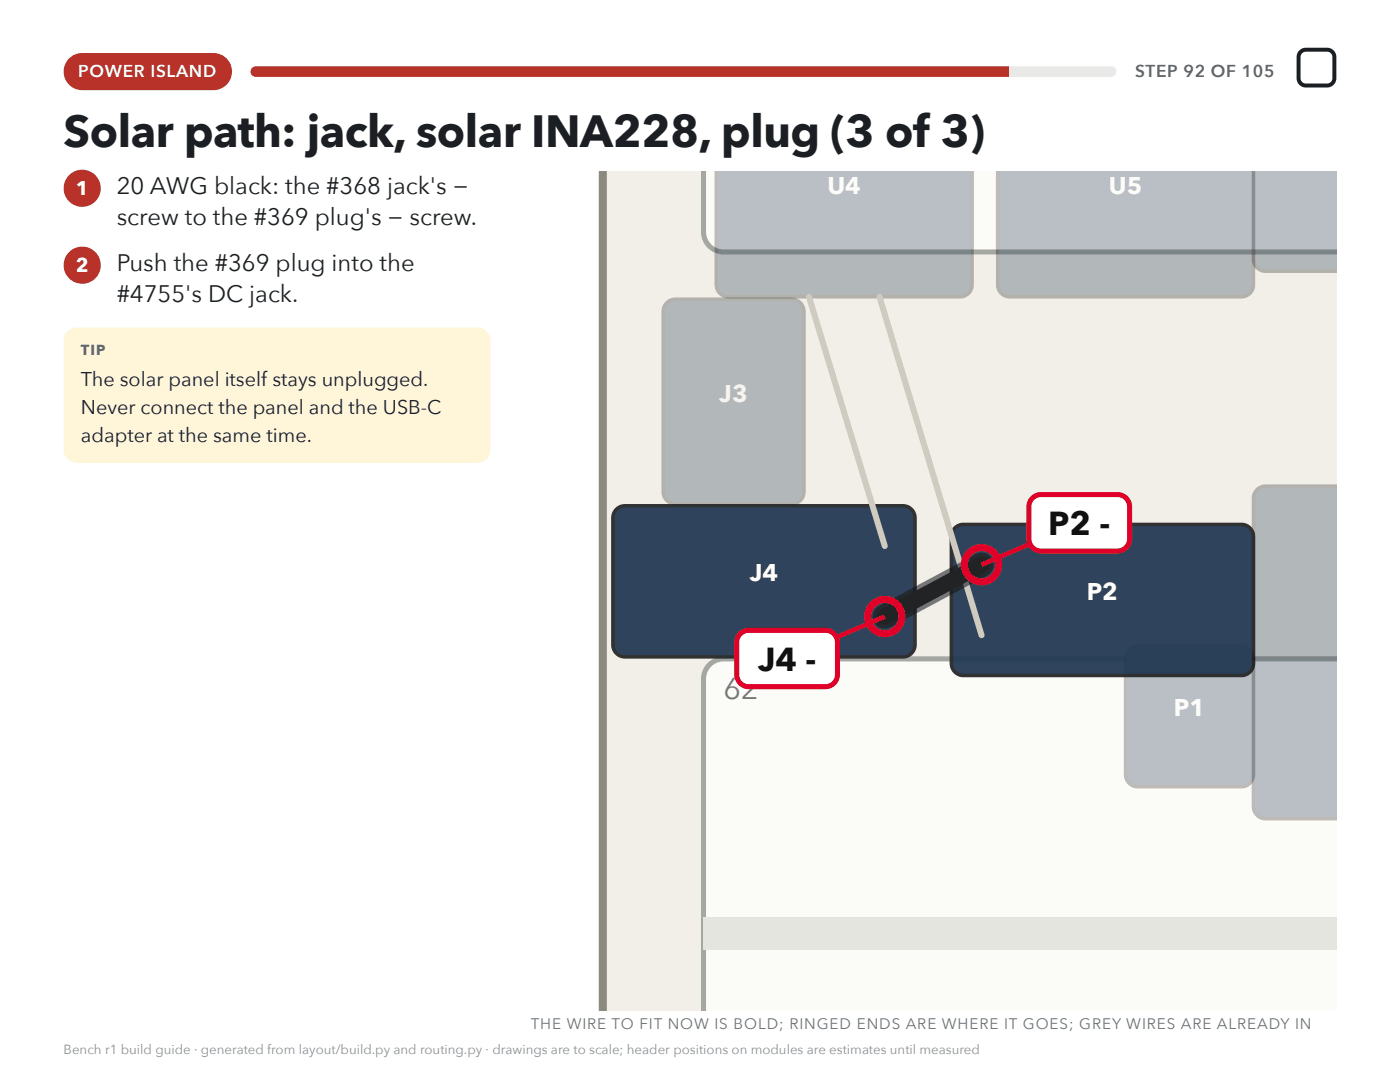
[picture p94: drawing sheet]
<svg xmlns="http://www.w3.org/2000/svg" width="279mm" height="216mm" viewBox="0 0 279 216" stroke-linecap="round" stroke-linejoin="round" font-family="sans-serif">
<defs><g id="words">
<text font-size="9" fill="#1b1f23" x="12.7" y="29.4">Solar path: jack, solar INA228, plug (3 of 3)</text>
<g font-size="6.6" fill="#111">
<text x="209.2" y="106.7">P2 -</text>
<text x="151.3" y="133.8">J4 -</text>
</g>
<text font-size="6" fill="#777" x="144.4" y="139.5">62</text>
<g font-size="4.8" fill="#1b1f23">
<text x="23.3" y="38.6">20 AWG black: the #368 jack's −</text>
<text x="23.3" y="45">screw to the #369 plug's − screw.</text>
<text x="23.3" y="54">Push the #369 plug into the</text>
<text x="23.3" y="60.3">#4755's DC jack.</text>
</g>
<g font-size="4.8" fill="#fff">
<text x="165.1" y="38.8">U4</text>
<text x="221.3" y="38.8">U5</text>
<text x="143.6" y="80.1">J3</text>
<text x="149.6" y="116">J4</text>
<text x="216.9" y="119.7">P2</text>
<text x="234.3" y="142.9">P1</text>
</g>
<g font-size="4" fill="#fff">
<text x="15.1" y="38.9">1</text>
<text x="15.1" y="54.2">2</text>
</g>
<g font-size="4" fill="#1b1f23">
<text x="16.1" y="77">The solar panel itself stays unplugged.</text>
<text x="16.1" y="82.5">Never connect the panel and the USB-C</text>
<text x="16.1" y="88.1">adapter at the same time.</text>
</g>
<text font-size="3.4" fill="#fff" x="15.6" y="15.3">POWER ISLAND</text>
<text font-size="3.4" fill="#59626b" x="226.6" y="15.3">STEP 92 OF 105</text>
<text font-size="3" fill="#6b737b" x="105.9" y="205.3">THE WIRE TO FIT NOW IS BOLD; RINGED ENDS ARE WHERE IT GOES; GREY WIRES ARE ALREADY IN</text>
<text font-size="2.9" fill="#59626b" x="16.1" y="70.9">TIP</text>
<text font-size="2.6" fill="#8a9198" x="12.7" y="210.3">Bench r1 build guide · generated from layout/build.py and routing.py · drawings are to scale; header positions on modules are estimates until measured</text>
</g></defs>
<path d="M13.8 11.7l1-.7 1.4-.4h26.4a3.7 3.7 0 0 1 3.7 3.7 3.7 3.7 0 0 1-3.7 3.7h-26.2a3.7 3.7 0 0 1-3.4-2.3 3.7 3.7 0 0 1 .8-4z" fill="#b8322a"/>
<path d="M50.3 13.5l.8-.3h170.6a1.06 1.06 0 0 1 1.1 1.1 1.06 1.06 0 0 1-1.1 1h-170.6a1.06 1.06 0 0 1-1-.6 1.06 1.06 0 0 1 .2-1.2z" fill="#e9eae6"/>
<path d="M50 13.2h151.3v2.1h-151.3z" fill="#b8322a"/>
<path d="M13.5 66.1l.8-.5 1-.2h79.9a2.65 2.65 0 0 1 2.7 2.6v21.7a2.65 2.65 0 0 1-2.7 2.6h-79.9a2.65 2.65 0 0 1-2.6-2.6v-21.9l.2-.8z" fill="#fff6da"/>
<path d="M120.3 34.1h146.5v167.6h-146.5z" fill="#f1efe8"/>
<path d="M120.3 34.1v167.6" fill="none" stroke="#8c8a80" stroke-width="1.6" stroke-linecap="butt"/>
<path d="M140.4 34.1h126.4v16.2h-122.4a4 4 0 0 1-4-4z" fill="#fbfbf8"/>
<path d="M140.4 34.1v12.2a4 4 0 0 0 4 4h122.4" fill="none" stroke="#a5a8a0" stroke-width="1" stroke-linecap="butt"/>
<path d="M141.6 132.6l1.3-.8 1.5-.3h122.4v70.2h-126.4v-66.2l.3-1.5z" fill="#fbfbf8"/>
<path d="M266.8 131.5h-122.4a4 4 0 0 0-4 4v66.2" fill="none" stroke="#a5a8a0" stroke-width="1" stroke-linecap="butt"/>
<path d="M140.4 183.1h126.4v6.4h-126.4z" fill="#e4e5df"/>
<path d="M143 34.1h51v22.7a2.41 2.41 0 0 1-2.4 2.4h-46.2a2.41 2.41 0 0 1-2.4-2.4z" fill="#1e3550"/>
<path d="M143 34.1v22.7a2.41 2.41 0 0 0 2.4 2.4h46.2a2.41 2.41 0 0 0 2.4-2.4v-22.7" fill="none" stroke="#222" stroke-width=".7" stroke-linecap="butt"/>
<path d="M199.1 34.1h51.1v22.7a2.41 2.41 0 0 1-2.5 2.4h-46.2a2.41 2.41 0 0 1-2.4-2.4z" fill="#1e3550"/>
<path d="M199.1 34.1v22.7a2.41 2.41 0 0 0 2.4 2.4h46.2a2.41 2.41 0 0 0 2.5-2.4v-22.7" fill="none" stroke="#222" stroke-width=".7" stroke-linecap="butt"/>
<path d="M250.2 34.1h16.5v20h-14.1a2.41 2.41 0 0 1-2.4-2.4z" fill="#1e3550"/>
<path d="M250.2 34.1v17.6a2.41 2.41 0 0 0 2.4 2.4h14.1" fill="none" stroke="#222" stroke-width=".7" stroke-linecap="butt"/>
<path d="M250.9 97.7l.6-.4 .9-.3h14.3v66.4h-14.1a2.41 2.41 0 0 1-2.4-2.4v-61.6l.1-.9z" fill="#1e3550"/>
<path d="M266.7 97h-14.1a2.41 2.41 0 0 0-2.4 2.4v61.6a2.41 2.41 0 0 0 2.4 2.4h14.1" fill="none" stroke="#222" stroke-width=".7" stroke-linecap="butt"/>
<path d="M225.3 129.6l.8-.5 .9-.2h20.7a2.41 2.41 0 0 1 2.5 2.4v23.3a2.41 2.41 0 0 1-2.5 2.4h-20.7a2.41 2.41 0 0 1-2.4-2.4v-23.3l.2-.9z" fill="#1e3550"/>
<path d="M225.3 129.6l.8-.5 .9-.2h20.7a2.41 2.41 0 0 1 2.5 2.4v23.3a2.41 2.41 0 0 1-2.5 2.4h-20.7a2.41 2.41 0 0 1-2.4-2.4v-23.3l.2-.9z" fill="none" stroke="#222" stroke-width=".7" stroke-linecap="butt"/>
<path d="M190.6 105.3l.8-.5 .9-.2h55.4a2.41 2.41 0 0 1 2.5 2.5v25.3a2.41 2.41 0 0 1-2.5 2.4h-55.4a2.41 2.41 0 0 1-2.4-2.4v-25.3l.1-1z" fill="#1e3550"/>
<path d="M190.6 105.3l.8-.5 .9-.2h55.4a2.41 2.41 0 0 1 2.5 2.5v25.3a2.41 2.41 0 0 1-2.5 2.4h-55.4a2.41 2.41 0 0 1-2.4-2.4v-25.3l.1-1z" fill="none" stroke="#222" stroke-width=".7" stroke-linecap="butt"/>
<path d="M123 101.6l.8-.5 .9-.2h55.5a2.41 2.41 0 0 1 2.4 2.4v25.4a2.41 2.41 0 0 1-2.4 2.4h-55.5a2.41 2.41 0 0 1-2.4-2.4v-25.4l.2-.9z" fill="#1e3550"/>
<path d="M123 101.6l.8-.5 .9-.2h55.5a2.41 2.41 0 0 1 2.4 2.4v25.4a2.41 2.41 0 0 1-2.4 2.4h-55.5a2.41 2.41 0 0 1-2.4-2.4v-25.4l.2-.9z" fill="none" stroke="#222" stroke-width=".7" stroke-linecap="butt"/>
<path d="M133.1 60.4l.8-.5 .9-.2h23.2a2.41 2.41 0 0 1 2.4 2.4v36a2.41 2.41 0 0 1-2.4 2.5h-23.2a2.41 2.41 0 0 1-2.4-2.5v-36l.1-.9z" fill="#1e3550"/>
<path d="M133.1 60.4l.8-.5 .9-.2h23.2a2.41 2.41 0 0 1 2.4 2.4v36a2.41 2.41 0 0 1-2.4 2.5h-23.2a2.41 2.41 0 0 1-2.4-2.5v-36l.1-.9z" fill="none" stroke="#222" stroke-width=".7" stroke-linecap="butt"/>
<path d="M161.4 59.2l15.2 49.8M175.5 59.2l20.4 67.5" fill="none" stroke="#cfcbc0" stroke-width="1.2"/>
<path d="M195.9 112.7l-19.3 10.3" fill="none" stroke="#111" stroke-width="4.8"/>
<path d="M195.9 112.7l-19.3 10.3" fill="none" stroke="#222" stroke-width="3.2"/>
<path d="M176.6 123l-19.5 8.4" fill="none" stroke="#e0002a" stroke-width=".9" stroke-linecap="butt"/>
<circle cx="176.6" cy="123" r="3.4" fill="none" stroke="#e0002a" stroke-width="1.4" stroke-linecap="butt"/>
<path d="M147.7 126.5l.7-.5 .9-.2h15.4a2.41 2.41 0 0 1 2.4 2.4v6.4a2.41 2.41 0 0 1-2.4 2.4h-15.3a2.41 2.41 0 0 1-2.4-2.4v-6.6l.3-.9z" fill="#fff"/>
<path d="M147.7 126.5l.7-.5 .9-.2h15.4a2.41 2.41 0 0 1 2.4 2.4v6.4a2.41 2.41 0 0 1-2.4 2.4h-15.3a2.41 2.41 0 0 1-2.4-2.4v-6.6l.3-.9z" fill="none" stroke="#e0002a" stroke-width="1" stroke-linecap="butt"/>
<path d="M215.4 104.3l-19.5 8.4" fill="none" stroke="#e0002a" stroke-width=".9" stroke-linecap="butt"/>
<circle cx="195.9" cy="112.7" r="3.4" fill="none" stroke="#e0002a" stroke-width="1.4" stroke-linecap="butt"/>
<path d="M206 99.4l.7-.5 .9-.2h15.4a2.41 2.41 0 0 1 2.4 2.4v6.4a2.41 2.41 0 0 1-2.4 2.4h-15.2a2.41 2.41 0 0 1-2.5-2.4v-6.6l.3-.9z" fill="#fff"/>
<path d="M206 99.4l.7-.5 .9-.2h15.4a2.41 2.41 0 0 1 2.4 2.4v6.4a2.41 2.41 0 0 1-2.4 2.4h-15.2a2.41 2.41 0 0 1-2.5-2.4v-6.6l.3-.9z" fill="none" stroke="#e0002a" stroke-width="1" stroke-linecap="butt"/>
<path d="M259.6 10.3l.9-.4h4.3a1.45 1.45 0 0 1 1.5 1.5v4.2a1.46 1.46 0 0 1-1.5 1.5h-4.2a1.46 1.46 0 0 1-1.4-1.5v-4.4z" fill="none" stroke="#1b1f23" stroke-width=".79" stroke-linecap="butt"/>
<g fill="#b8322a">
<circle cx="16.4" cy="37.6" r="3.7"/>
<circle cx="16.4" cy="52.9" r="3.7"/>
</g>
<use href="#words"/>
</svg>
